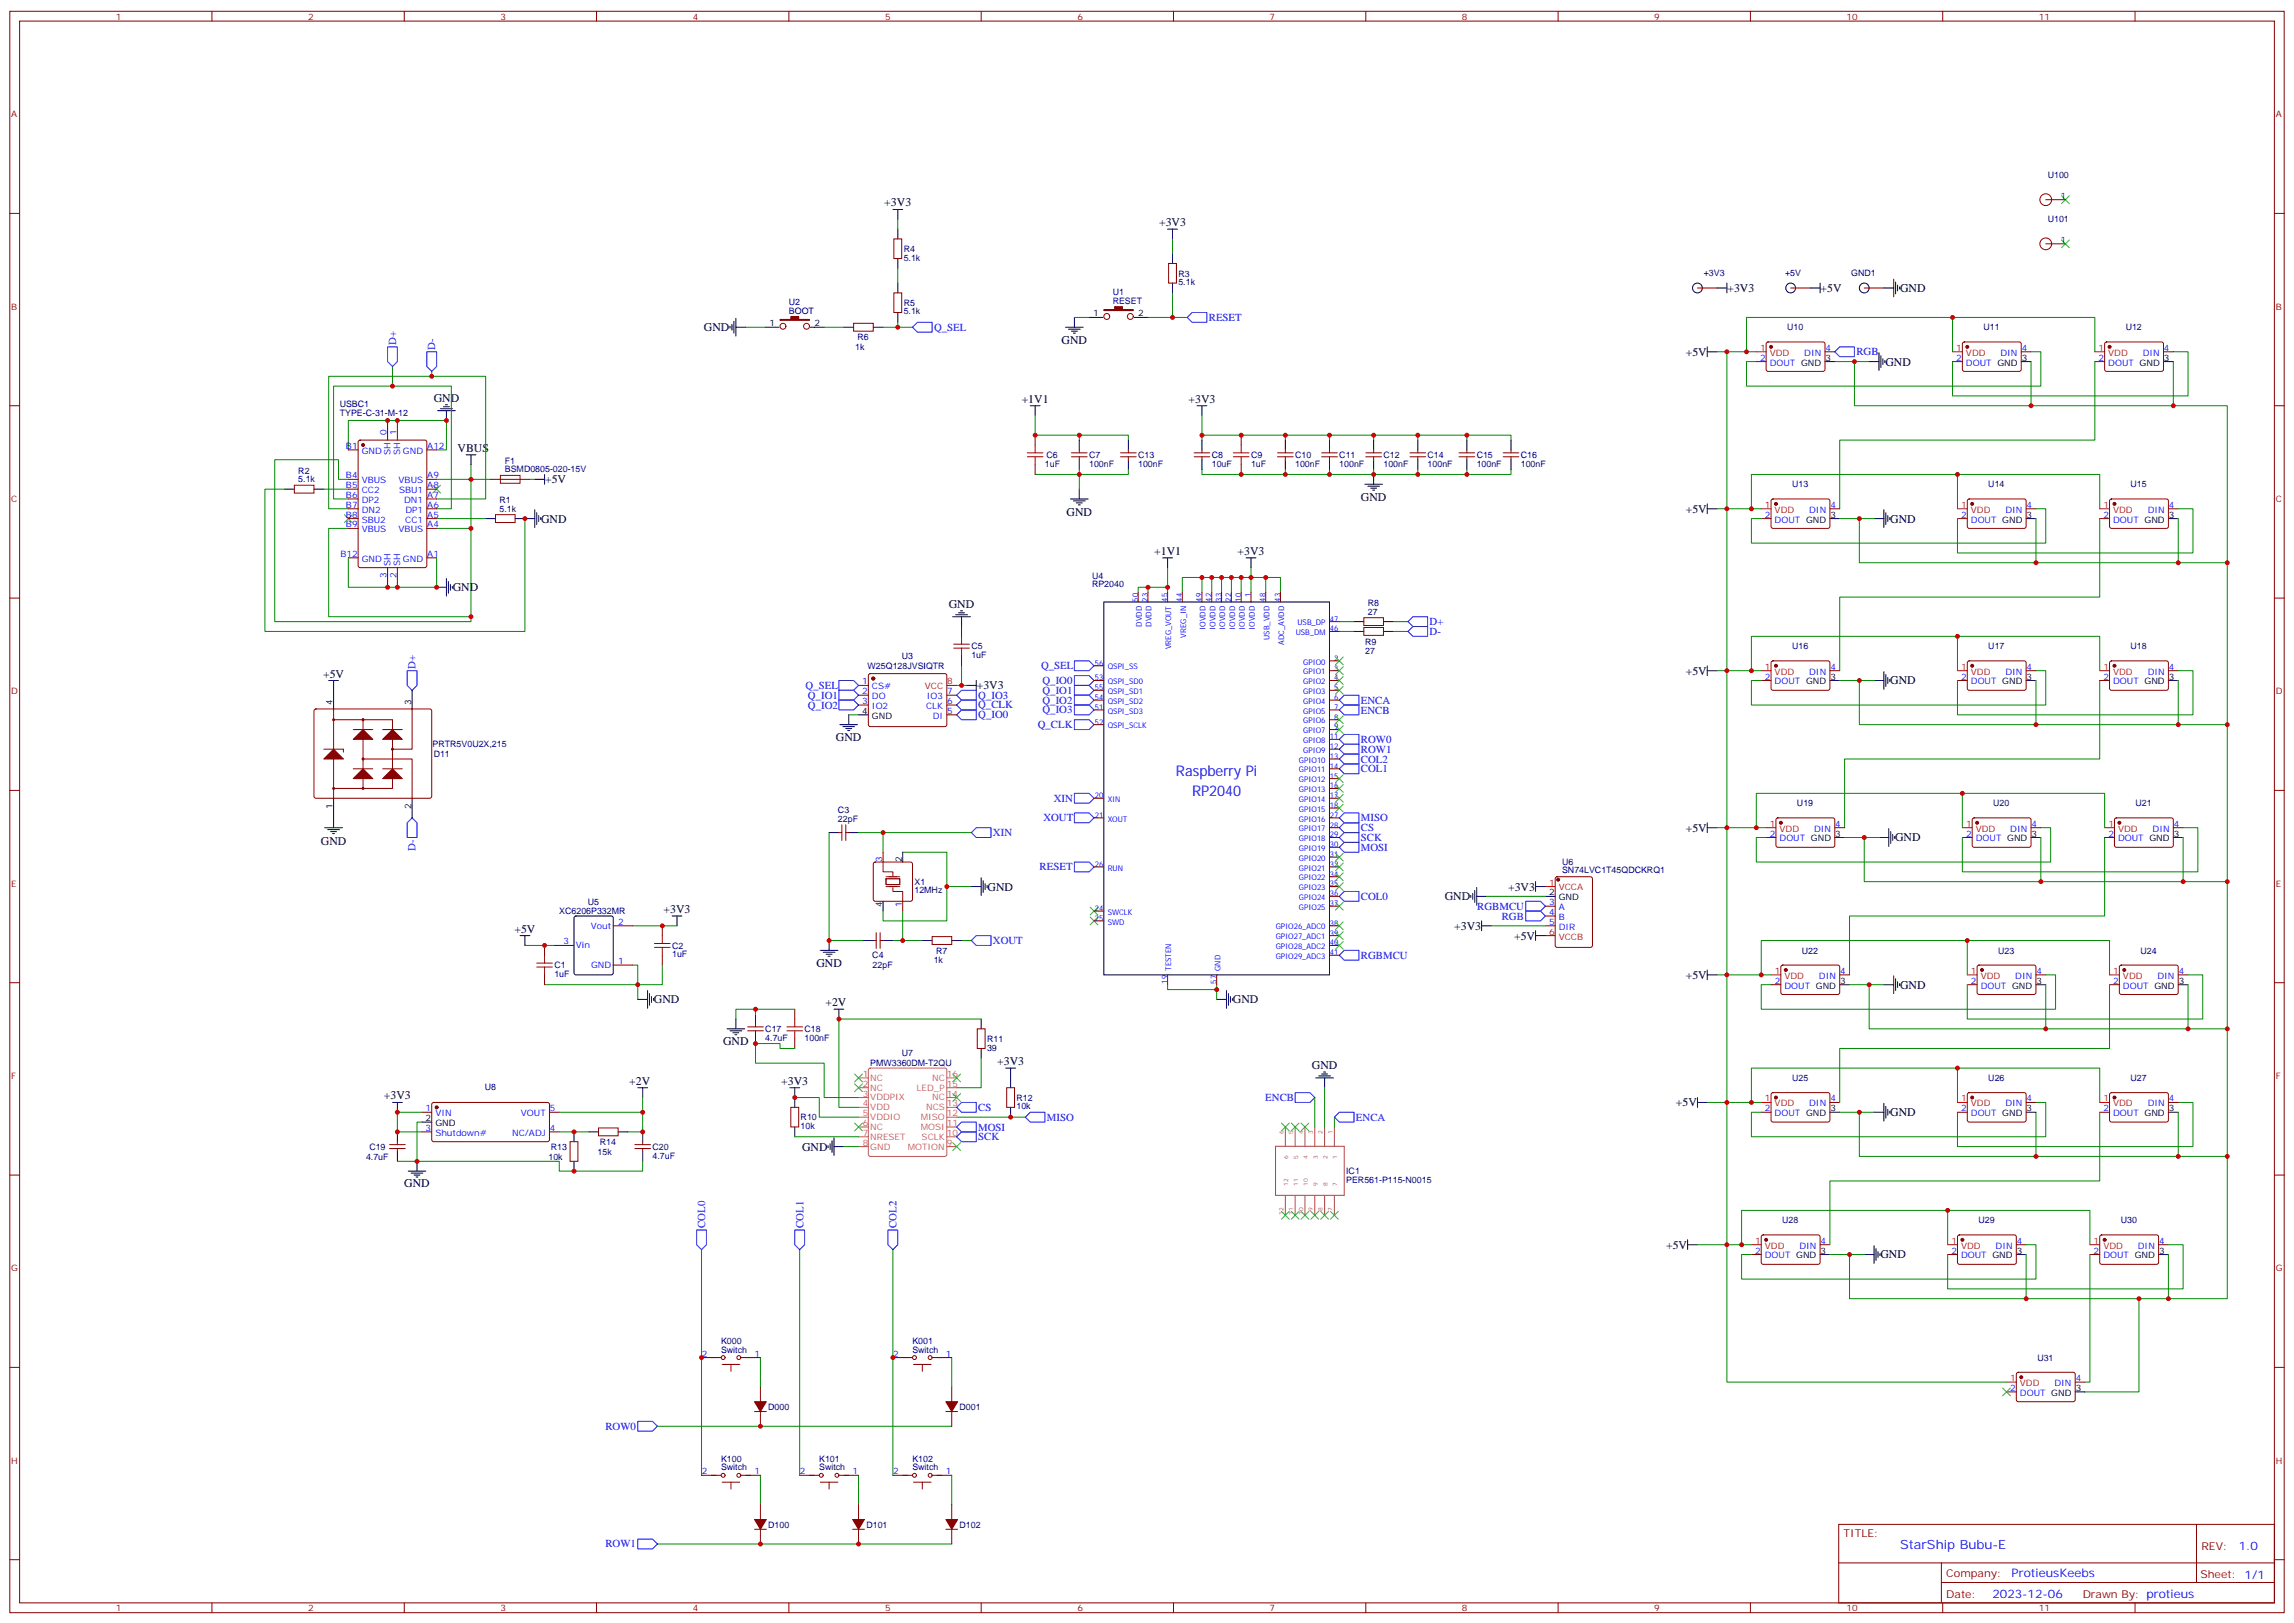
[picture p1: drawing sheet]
<svg xmlns="http://www.w3.org/2000/svg" width="825mm" height="583mm" viewBox="0 0 825 583" stroke-linecap="round" stroke-linejoin="round" font-family="sans-serif">
<defs><g id="words">
<g font-size="5.3" fill="#00f">
<text x="422.8" y="279">Raspberry Pi</text>
<text x="428.6" y="286.1">RP2040</text>
</g>
<text font-size="4.6" fill="#00f" x="683.2" y="557.1">StarShip Bubu-E</text>
<g font-size="4.2">
<text x="318" y="74.2">+3V3</text>
<text x="416.7" y="81.3">+3V3</text>
<text x="621.1" y="105">+3V3</text>
<text x="654.6" y="105">+5V</text>
<text x="683.2" y="105">GND</text>
<text x="253.1" y="119.1">GND</text>
<text x="381.7" y="123.8">GND</text>
<text x="606.1" y="127.9">+5V</text>
<text x="677.9" y="131.4">GND</text>
<text x="155.9" y="144.5">GND</text>
<text x="367.3" y="144.8">+1V1</text>
<text x="427.3" y="144.8">+3V3</text>
<text x="164.5" y="162.4">VBUS</text>
<text x="196" y="173.8">+5V</text>
<text x="383.5" y="185.4">GND</text>
<text x="489.3" y="180.2">GND</text>
<text x="606.1" y="184.4">+5V</text>
<text x="194.6" y="187.9">GND</text>
<text x="679.6" y="187.9">GND</text>
<text x="415" y="199.4">+1V1</text>
<text x="445" y="199.4">+3V3</text>
<text x="162.8" y="212.6">GND</text>
<text x="341.1" y="218.6">GND</text>
<text x="116.2" y="243.6">+5V</text>
<text x="606.1" y="242.6">+5V</text>
<text x="351.2" y="247.8">+3V3</text>
<text x="679.6" y="246.1">GND</text>
<text x="300.6" y="266.6">GND</text>
<text x="606.1" y="299">+5V</text>
<text x="115.4" y="303.7">GND</text>
<text x="681.4" y="302.5">GND</text>
<text x="355.1" y="320.2">GND</text>
<text x="519.5" y="323.7">GND</text>
<text x="542.2" y="320.2">+3V3</text>
<text x="238.6" y="328.2">+3V3</text>
<text x="185" y="335.3">+5V</text>
<text x="522.8" y="334.3">+3V3</text>
<text x="544.4" y="337.8">+5V</text>
<text x="293.5" y="347.7">GND</text>
<text x="606.1" y="351.9">+5V</text>
<text x="683.2" y="355.4">GND</text>
<text x="235.1" y="360.7">GND</text>
<text x="296.8" y="361.8">+2V</text>
<text x="443.3" y="360.7">GND</text>
<text x="260" y="375.5">GND</text>
<text x="358.5" y="382.9">+3V3</text>
<text x="226.2" y="390">+2V</text>
<text x="280.9" y="390">+3V3</text>
<text x="471.7" y="384.3">GND</text>
<text x="138" y="395.2">+3V3</text>
<text x="602.6" y="397.8">+5V</text>
<text x="679.6" y="401.3">GND</text>
<text x="288.4" y="413.6">GND</text>
<text x="145.3" y="426.7">GND</text>
<text x="599" y="449">+5V</text>
<text x="676.1" y="452.4">GND</text>
</g>
<g font-size="4.2" fill="#00f">
<text x="804.9" y="557.3">1.0</text>
<text x="723.3" y="566.9">ProtieusKeebs</text>
<text x="716.4" y="574.7">2023-12-06</text>
</g>
<g font-size="3.9" fill="#00f">
<text x="335.8" y="118.9">Q_SEL</text>
<text x="434.6" y="115.2">RESET</text>
<text x="142.4" y="124" transform="rotate(-90 142.4 124)">D+</text>
<text x="156.5" y="125.8" transform="rotate(-90 156.5 125.8)">D-</text>
<text x="667.5" y="127.7">RGB</text>
<text x="514" y="224.8">D+</text>
<text x="514" y="228.3">D-</text>
<text x="149.4" y="240.4" transform="rotate(-90 149.4 240.4)">D+</text>
<text x="374.3" y="240.6">Q_SEL</text>
<text x="374.8" y="245.9">Q_IO0</text>
<text x="289.6" y="247.7">Q_SEL</text>
<text x="290.5" y="251.2">Q_IO1</text>
<text x="351.7" y="251.1">Q_IO3</text>
<text x="374.8" y="249.4">Q_IO1</text>
<text x="290.5" y="254.7">Q_IO2</text>
<text x="351.7" y="254.7">Q_CLK</text>
<text x="374.8" y="253">Q_IO2</text>
<text x="374.8" y="256.5">Q_IO3</text>
<text x="489.3" y="253">ENCA</text>
<text x="489.3" y="256.5">ENCB</text>
<text x="351.7" y="258.2">Q_IO0</text>
<text x="373.1" y="261.8">Q_CLK</text>
<text x="489.3" y="267.1">ROW0</text>
<text x="489.3" y="270.7">ROW1</text>
<text x="489.3" y="274.2">COL2</text>
<text x="489.3" y="277.7">COL1</text>
<text x="378.9" y="288.2">XIN</text>
<text x="375.1" y="295.3">XOUT</text>
<text x="489.3" y="298.9">CS</text>
<text x="489.3" y="295.3">MISO</text>
<text x="149.4" y="305.8" transform="rotate(-90 149.4 305.8)">D-</text>
<text x="357" y="300.6">XIN</text>
<text x="489.3" y="302.3">SCK</text>
<text x="489.3" y="305.9">MOSI</text>
<text x="373.8" y="312.9">RESET</text>
<text x="489.3" y="323.6">COL0</text>
<text x="531.1" y="327">RGBMCU</text>
<text x="539.9" y="330.6">RGB</text>
<text x="357" y="339.4">XOUT</text>
<text x="489.3" y="344.7">RGBMCU</text>
<text x="454.9" y="396">ENCB</text>
<text x="351.7" y="399.4">CS</text>
<text x="351.7" y="406.5">MOSI</text>
<text x="376.4" y="402.9">MISO</text>
<text x="487.5" y="402.9">ENCA</text>
<text x="351.7" y="409.9">SCK</text>
<text x="253.6" y="441.5" transform="rotate(-90 253.6 441.5)">COL0</text>
<text x="288.8" y="441.5" transform="rotate(-90 288.8 441.5)">COL1</text>
<text x="322.4" y="441.5" transform="rotate(-90 322.4 441.5)">COL2</text>
<text x="217.7" y="514">ROW0</text>
<text x="217.7" y="556.3">ROW1</text>
</g>
<g font-size="3.9" fill="#800">
<text x="662.9" y="552.6">TITLE:</text>
<text x="791.5" y="557.3">REV:</text>
<text x="699.8" y="566.8">Company:</text>
<text x="791.1" y="567.4">Sheet: 1/1</text>
<text x="699.8" y="574.5">Date:</text>
<text x="748.8" y="574.6">Drawn By: protieus</text>
</g>
<g font-size="3.2" fill="#800">
<text x="41.6" y="7.1">1</text>
<text x="110.8" y="7.1">2</text>
<text x="179.9" y="7.1">3</text>
<text x="249.1" y="7.1">4</text>
<text x="318.2" y="7.1">5</text>
<text x="387.3" y="7.1">6</text>
<text x="456.5" y="7.1">7</text>
<text x="525.6" y="7.1">8</text>
<text x="594.8" y="7.1">9</text>
<text x="663.9" y="7.1">10</text>
<text x="733.1" y="7.1">11</text>
<text x="4.1" y="42.2">A</text>
<text x="818.3" y="42.2">A</text>
<text x="4.1" y="111.3">B</text>
<text x="818.3" y="111.3">B</text>
<text x="4.1" y="180.4">C</text>
<text x="818.3" y="180.4">C</text>
<text x="4.1" y="249.6">D</text>
<text x="818.3" y="249.6">D</text>
<text x="4.1" y="318.7">E</text>
<text x="818.3" y="318.7">E</text>
<text x="4.1" y="387.9">F</text>
<text x="818.3" y="387.9">F</text>
<text x="4.1" y="457">G</text>
<text x="818.3" y="457">G</text>
<text x="4.1" y="526.2">H</text>
<text x="818.3" y="526.2">H</text>
<text x="41.6" y="579.3">1</text>
<text x="110.8" y="579.3">2</text>
<text x="179.9" y="579.3">3</text>
<text x="249.1" y="579.3">4</text>
<text x="318.2" y="579.3">5</text>
<text x="387.3" y="579.3">6</text>
<text x="456.5" y="579.3">7</text>
<text x="525.6" y="579.3">8</text>
<text x="594.8" y="579.3">9</text>
<text x="663.9" y="579.3">10</text>
<text x="733.1" y="579.3">11</text>
</g>
<g font-size="3.2" fill="#000080">
<text x="736.3" y="63.9">U100</text>
<text x="736.3" y="79.7">U101</text>
<text x="324.9" y="93.7">5.1k</text>
<text x="324.9" y="90.6">R4</text>
<text x="423.7" y="99.4">R3</text>
<text x="612.6" y="99.4">+3V3</text>
<text x="641.8" y="99.4">+5V</text>
<text x="665.6" y="99.4">GND1</text>
<text x="400.1" y="106">U1</text>
<text x="423.7" y="102.5">5.1k</text>
<text x="283.6" y="112.7">BOOT</text>
<text x="283.6" y="109.5">U2</text>
<text x="324.9" y="113.1">5.1k</text>
<text x="324.9" y="110">R5</text>
<text x="400.1" y="109.2">RESET</text>
<text x="642.6" y="118.8">U10</text>
<text x="713.1" y="118.8">U11</text>
<text x="764.3" y="118.8">U12</text>
<text x="307.5" y="125.8">1k</text>
<text x="308.3" y="122.3">R6</text>
<text x="122.1" y="149.4">TYPE-C-31-M-12</text>
<text x="122.1" y="146.3">USBC1</text>
<text x="181.5" y="166.7">F1</text>
<text x="375.7" y="167.9">1uF</text>
<text x="376.2" y="164.7">C6</text>
<text x="391.6" y="167.9">100nF</text>
<text x="391.6" y="164.7">C7</text>
<text x="409.2" y="167.9">100nF</text>
<text x="409.2" y="164.7">C13</text>
<text x="435.7" y="167.7">10uF</text>
<text x="435.7" y="164.7">C8</text>
<text x="449.8" y="167.8">1uF</text>
<text x="449.8" y="164.7">C9</text>
<text x="465.7" y="167.7">100nF</text>
<text x="465.7" y="164.7">C10</text>
<text x="481.5" y="167.7">100nF</text>
<text x="481.5" y="164.7">C11</text>
<text x="497.4" y="167.7">100nF</text>
<text x="497.4" y="164.7">C12</text>
<text x="513.3" y="167.7">100nF</text>
<text x="513.3" y="164.7">C14</text>
<text x="530.9" y="167.7">100nF</text>
<text x="530.9" y="164.7">C15</text>
<text x="546.8" y="167.7">100nF</text>
<text x="546.8" y="164.7">C16</text>
<text x="107.3" y="173.4">5.1k</text>
<text x="107.3" y="170.3">R2</text>
<text x="181.5" y="169.9">BSMD0805-020-15V</text>
<text x="644.3" y="175.2">U13</text>
<text x="714.9" y="175.2">U14</text>
<text x="766" y="175.2">U15</text>
<text x="179.6" y="184">5.1k</text>
<text x="179.6" y="180.9">R1</text>
<text x="392.6" y="208.1">U4</text>
<text x="392.6" y="211.1">RP2040</text>
<text x="491.8" y="221">27</text>
<text x="491.8" y="218">R8</text>
<text x="349.2" y="233.4">C5</text>
<text x="490.8" y="232">R9</text>
<text x="644.3" y="233.4">U16</text>
<text x="714.9" y="233.4">U17</text>
<text x="766" y="233.4">U18</text>
<text x="324.2" y="237">U3</text>
<text x="349.2" y="236.5">1uF</text>
<text x="490.8" y="235.2">27</text>
<text x="312" y="240.5">W25Q128JVSIQTR</text>
<text x="155.5" y="268.7">PRTR5V0U2X,215</text>
<text x="155.9" y="272.2">D11</text>
<text x="301.3" y="292.4">C3</text>
<text x="646.1" y="289.9">U19</text>
<text x="716.6" y="289.9">U20</text>
<text x="767.8" y="289.9">U21</text>
<text x="301.3" y="295.5">22pF</text>
<text x="561.6" y="310.9">U6</text>
<text x="561.6" y="313.8">SN74LVC1T45QDCKRQ1</text>
<text x="328.8" y="321.2">12MHz</text>
<text x="328.8" y="318.1">X1</text>
<text x="201.1" y="328.7">XC6206P332MR</text>
<text x="211.3" y="325.2">U5</text>
<text x="241.7" y="341">C2</text>
<text x="241.7" y="344.2">1uF</text>
<text x="313.6" y="344.6">C4</text>
<text x="335.7" y="346.3">1k</text>
<text x="336.6" y="342.8">R7</text>
<text x="647.9" y="342.8">U22</text>
<text x="718.4" y="342.8">U23</text>
<text x="769.6" y="342.8">U24</text>
<text x="199.3" y="351.3">1uF</text>
<text x="199.3" y="348.1">C1</text>
<text x="313.7" y="348.1">22pF</text>
<text x="275.2" y="371">C17</text>
<text x="289.3" y="371">C18</text>
<text x="275.2" y="374.2">4.7uF</text>
<text x="289.3" y="374.2">100nF</text>
<text x="354.9" y="377.7">39</text>
<text x="354.9" y="374.5">R11</text>
<text x="312.9" y="383.4">PMW3360DM-T2QU</text>
<text x="324.2" y="379.6">U7</text>
<text x="644.3" y="388.7">U25</text>
<text x="714.9" y="388.7">U26</text>
<text x="766" y="388.7">U27</text>
<text x="174.3" y="392">U8</text>
<text x="365.5" y="395.7">R12</text>
<text x="365.5" y="398.9">10k</text>
<text x="287.9" y="405.9">10k</text>
<text x="287.9" y="402.8">R10</text>
<text x="132.8" y="413.4">C19</text>
<text x="198.1" y="413.3">R13</text>
<text x="215.7" y="411.6">R14</text>
<text x="234.6" y="413.4">C20</text>
<text x="131.6" y="416.9">4.7uF</text>
<text x="197.2" y="416.9">10k</text>
<text x="214.8" y="415.1">15k</text>
<text x="234.6" y="416.5">4.7uF</text>
<text x="484" y="425.3">PER561-P115-N0015</text>
<text x="484" y="422.2">IC1</text>
<text x="640.8" y="439.8">U28</text>
<text x="711.4" y="439.8">U29</text>
<text x="762.5" y="439.8">U30</text>
<text x="259.3" y="483.1">K000</text>
<text x="328" y="483.1">K001</text>
<text x="259.3" y="486.3">Switch</text>
<text x="328" y="486.3">Switch</text>
<text x="732.5" y="489.2">U31</text>
<text x="276.2" y="506.9">D000</text>
<text x="345" y="506.9">D001</text>
<text x="259.3" y="525.5">K100</text>
<text x="294.5" y="525.5">K101</text>
<text x="328" y="525.5">K102</text>
<text x="259.3" y="528.6">Switch</text>
<text x="294.5" y="528.6">Switch</text>
<text x="328" y="528.6">Switch</text>
<text x="276.2" y="549.2">D100</text>
<text x="311.5" y="549.2">D101</text>
<text x="345" y="549.2">D102</text>
</g>
<g font-size="3.2" fill="#00f">
<text x="740.8" y="71.4">1</text>
<text x="740.8" y="87.3">1</text>
<text x="632.8" y="129.6">2</text>
<text x="636.3" y="131.4">DOUT GND</text>
<text x="648.7" y="127.9">DIN</text>
<text x="656.3" y="126.1">4</text>
<text x="703.4" y="129.6">2</text>
<text x="706.9" y="131.4">DOUT GND</text>
<text x="719.3" y="127.9">DIN</text>
<text x="726.9" y="126.1">4</text>
<text x="754.5" y="129.6">2</text>
<text x="758" y="131.4">DOUT GND</text>
<text x="770.4" y="127.9">DIN</text>
<text x="778.1" y="126.1">4</text>
<text x="124.4" y="161.4">B1</text>
<text x="139" y="156.5" transform="rotate(-90 139 156.5)">0</text>
<text x="142.5" y="156.5" transform="rotate(-90 142.5 156.5)">1</text>
<text x="153.6" y="161.4">A12</text>
<text x="130.1" y="163.2">GND</text>
<text x="140.4" y="163.5" transform="rotate(-90 140.4 163.5)">SH</text>
<text x="143.9" y="163.5" transform="rotate(-90 143.9 163.5)">SH</text>
<text x="144.9" y="163.2">GND</text>
<text x="124.4" y="172">B4</text>
<text x="130.1" y="173.7">VBUS</text>
<text x="143.3" y="173.7">VBUS</text>
<text x="153.6" y="172">A9</text>
<text x="124.4" y="175.5">B5</text>
<text x="124.4" y="179">B6</text>
<text x="130.1" y="177.3">CC2</text>
<text x="143.5" y="177.3">SBU1</text>
<text x="153.6" y="179">A7</text>
<text x="153.6" y="175.5">A8</text>
<text x="124.4" y="182.6">B7</text>
<text x="130.1" y="180.8">DP2</text>
<text x="130.1" y="184.3">DN2</text>
<text x="145.3" y="180.8">DN1</text>
<text x="145.8" y="184.3">DP1</text>
<text x="153.6" y="182.6">A6</text>
<text x="650.5" y="184.3">DIN</text>
<text x="658.1" y="182.6">4</text>
<text x="721" y="184.3">DIN</text>
<text x="728.7" y="182.6">4</text>
<text x="772.2" y="184.3">DIN</text>
<text x="779.8" y="182.6">4</text>
<text x="124.4" y="186.1">B8</text>
<text x="124.4" y="189.6">B9</text>
<text x="130.1" y="187.9">SBU2</text>
<text x="130.1" y="191.4">VBUS</text>
<text x="143.3" y="191.4">VBUS</text>
<text x="145.7" y="187.9">CC1</text>
<text x="153.6" y="189.6">A4</text>
<text x="153.6" y="186.1">A5</text>
<text x="634.6" y="186.1">2</text>
<text x="638.1" y="187.9">DOUT GND</text>
<text x="705.1" y="186.1">2</text>
<text x="708.6" y="187.9">DOUT GND</text>
<text x="756.3" y="186.1">2</text>
<text x="759.8" y="187.9">DOUT GND</text>
<text x="122.4" y="200.2">B12</text>
<text x="130.1" y="202">GND</text>
<text x="140.4" y="203.4" transform="rotate(-90 140.4 203.4)">SH</text>
<text x="143.9" y="203.4" transform="rotate(-90 143.9 203.4)">SH</text>
<text x="144.9" y="202">GND</text>
<text x="153.6" y="200.2">A1</text>
<text x="139" y="207.9" transform="rotate(-90 139 207.9)">3</text>
<text x="142.5" y="207.9" transform="rotate(-90 142.5 207.9)">2</text>
<text x="634.6" y="244.3">2</text>
<text x="650.5" y="242.5">DIN</text>
<text x="658.1" y="240.8">4</text>
<text x="705.1" y="244.3">2</text>
<text x="721" y="242.5">DIN</text>
<text x="728.7" y="240.8">4</text>
<text x="756.3" y="244.3">2</text>
<text x="772.2" y="242.5">DIN</text>
<text x="779.8" y="240.8">4</text>
<text x="310" y="246.1">1</text>
<text x="310" y="249.6">2</text>
<text x="313.5" y="247.8">CS#</text>
<text x="313.5" y="251.4">DO</text>
<text x="333.3" y="251.4">IO3</text>
<text x="340.6" y="249.6">7</text>
<text x="638.1" y="246.1">DOUT GND</text>
<text x="708.6" y="246.1">DOUT GND</text>
<text x="759.8" y="246.1">DOUT GND</text>
<text x="310" y="253.1">3</text>
<text x="313.5" y="254.9">IO2</text>
<text x="332.9" y="254.9">CLK</text>
<text x="340.6" y="256.6">5</text>
<text x="340.6" y="253.1">6</text>
<text x="335.3" y="258.4">DI</text>
<text x="652.2" y="299">DIN</text>
<text x="659.9" y="297.2">4</text>
<text x="722.8" y="299">DIN</text>
<text x="730.4" y="297.2">4</text>
<text x="773.9" y="299">DIN</text>
<text x="781.6" y="297.2">4</text>
<text x="636.3" y="300.7">2</text>
<text x="639.8" y="302.5">DOUT GND</text>
<text x="706.9" y="300.7">2</text>
<text x="710.4" y="302.5">DOUT GND</text>
<text x="758" y="300.7">2</text>
<text x="761.5" y="302.5">DOUT GND</text>
<text x="317.1" y="309.9" transform="rotate(-90 317.1 309.9)">3</text>
<text x="324.2" y="326" transform="rotate(-90 324.2 326)">1</text>
<text x="557" y="325.4">3</text>
<text x="557" y="329">4</text>
<text x="560.5" y="327.2">A</text>
<text x="212.4" y="333.9">Vout</text>
<text x="222.2" y="332.5">2</text>
<text x="557" y="332.5">5</text>
<text x="560.5" y="330.7">B</text>
<text x="560.5" y="334.3">DIR</text>
<text x="202.6" y="339.5">3</text>
<text x="207.1" y="341">Vin</text>
<text x="222.2" y="346.6">1</text>
<text x="212.5" y="348">GND</text>
<text x="638.1" y="353.7">2</text>
<text x="654" y="351.9">DIN</text>
<text x="661.6" y="350.1">4</text>
<text x="708.7" y="353.7">2</text>
<text x="724.6" y="351.9">DIN</text>
<text x="732.2" y="350.1">4</text>
<text x="759.8" y="353.7">2</text>
<text x="775.7" y="351.9">DIN</text>
<text x="783.3" y="350.1">4</text>
<text x="641.6" y="355.4">DOUT GND</text>
<text x="712.2" y="355.4">DOUT GND</text>
<text x="763.3" y="355.4">DOUT GND</text>
<text x="658.1" y="396">4</text>
<text x="728.7" y="396">4</text>
<text x="779.8" y="396">4</text>
<text x="153" y="399.5">1</text>
<text x="156.5" y="401.3">VIN</text>
<text x="187.3" y="401.3">VOUT</text>
<text x="197.7" y="399.5">5</text>
<text x="634.6" y="399.5">2</text>
<text x="638.1" y="401.3">DOUT GND</text>
<text x="650.5" y="397.8">DIN</text>
<text x="705.1" y="399.5">2</text>
<text x="708.6" y="401.3">DOUT GND</text>
<text x="721" y="397.8">DIN</text>
<text x="756.3" y="399.5">2</text>
<text x="759.8" y="401.3">DOUT GND</text>
<text x="772.2" y="397.8">DIN</text>
<text x="153" y="406.6">3</text>
<text x="197.7" y="406.6">4</text>
<text x="156.5" y="408.3">Shutdown#</text>
<text x="184.2" y="408.3">NC/ADJ</text>
<text x="646.9" y="448.9">DIN</text>
<text x="654.6" y="447.1">4</text>
<text x="717.5" y="448.9">DIN</text>
<text x="725.1" y="447.1">4</text>
<text x="768.7" y="448.9">DIN</text>
<text x="776.3" y="447.1">4</text>
<text x="631" y="450.7">2</text>
<text x="634.5" y="452.4">DOUT GND</text>
<text x="701.6" y="450.7">2</text>
<text x="705.1" y="452.4">DOUT GND</text>
<text x="752.8" y="450.7">2</text>
<text x="756.2" y="452.4">DOUT GND</text>
<text x="252.3" y="487.7">2</text>
<text x="271.3" y="487.7">1</text>
<text x="321.1" y="487.7">2</text>
<text x="340.1" y="487.7">1</text>
<text x="746.3" y="496.5">4</text>
<text x="722.8" y="500.1">2</text>
<text x="726.3" y="501.8">DOUT GND</text>
<text x="738.7" y="498.3">DIN</text>
<text x="252.3" y="530">2</text>
<text x="271.3" y="530">1</text>
<text x="287.6" y="530">2</text>
<text x="306.6" y="530">1</text>
<text x="321.1" y="530">2</text>
<text x="340.1" y="530">1</text>
</g>
<g font-size="3.2">
<text x="393.1" y="113.8">1</text>
<text x="409.2" y="113.8">2</text>
<text x="276.7" y="117.3">1</text>
<text x="292.8" y="117.3">2</text>
<text x="656.3" y="129.6">3</text>
<text x="726.9" y="129.6">3</text>
<text x="778.1" y="129.6">3</text>
<text x="658.1" y="186.1">3</text>
<text x="728.7" y="186.1">3</text>
<text x="779.8" y="186.1">3</text>
<text x="658.1" y="244.3">3</text>
<text x="728.7" y="244.3">3</text>
<text x="779.8" y="244.3">3</text>
<text x="119.6" y="253.5" transform="rotate(-90 119.6 253.5)">4</text>
<text x="147.8" y="253.5" transform="rotate(-90 147.8 253.5)">3</text>
<text x="310" y="256.6">4</text>
<text x="313.5" y="258.4">GND</text>
<text x="119.6" y="290.8" transform="rotate(-90 119.6 290.8)">1</text>
<text x="147.8" y="290.8" transform="rotate(-90 147.8 290.8)">2</text>
<text x="659.9" y="300.7">3</text>
<text x="730.4" y="300.7">3</text>
<text x="781.6" y="300.7">3</text>
<text x="324.2" y="309.9" transform="rotate(-90 324.2 309.9)">2</text>
<text x="557" y="321.9">2</text>
<text x="560.5" y="323.7">GND</text>
<text x="317.1" y="326" transform="rotate(-90 317.1 326)">4</text>
<text x="661.6" y="353.7">3</text>
<text x="732.2" y="353.7">3</text>
<text x="783.3" y="353.7">3</text>
<text x="658.1" y="399.5">3</text>
<text x="728.7" y="399.5">3</text>
<text x="779.8" y="399.5">3</text>
<text x="153" y="403">2</text>
<text x="156.5" y="404.8">GND</text>
<text x="654.6" y="450.7">3</text>
<text x="725.1" y="450.7">3</text>
<text x="776.3" y="450.7">3</text>
<text x="746.3" y="500.1">3</text>
</g>
<g font-size="3.2" fill="#f00">
<text x="632.8" y="126.1">1</text>
<text x="636.3" y="127.9">VDD</text>
<text x="703.4" y="126.1">1</text>
<text x="706.9" y="127.9">VDD</text>
<text x="754.5" y="126.1">1</text>
<text x="758" y="127.9">VDD</text>
<text x="634.6" y="182.6">1</text>
<text x="638.1" y="184.3">VDD</text>
<text x="705.1" y="182.6">1</text>
<text x="708.6" y="184.3">VDD</text>
<text x="756.3" y="182.6">1</text>
<text x="759.8" y="184.3">VDD</text>
<text x="634.6" y="240.8">1</text>
<text x="638.1" y="242.5">VDD</text>
<text x="705.1" y="240.8">1</text>
<text x="708.6" y="242.5">VDD</text>
<text x="756.3" y="240.8">1</text>
<text x="759.8" y="242.5">VDD</text>
<text x="332.5" y="247.8">VCC</text>
<text x="340.6" y="246.1">8</text>
<text x="636.3" y="297.2">1</text>
<text x="639.8" y="299">VDD</text>
<text x="706.9" y="297.2">1</text>
<text x="710.4" y="299">VDD</text>
<text x="758" y="297.2">1</text>
<text x="761.5" y="299">VDD</text>
<text x="557" y="318.4">1</text>
<text x="560.5" y="320.1">VCCA</text>
<text x="557" y="336">6</text>
<text x="560.5" y="337.8">VCCB</text>
<text x="638.1" y="350.1">1</text>
<text x="641.6" y="351.9">VDD</text>
<text x="708.7" y="350.1">1</text>
<text x="712.2" y="351.9">VDD</text>
<text x="759.8" y="350.1">1</text>
<text x="763.3" y="351.9">VDD</text>
<text x="634.6" y="396">1</text>
<text x="705.1" y="396">1</text>
<text x="756.3" y="396">1</text>
<text x="638.1" y="397.8">VDD</text>
<text x="708.6" y="397.8">VDD</text>
<text x="759.8" y="397.8">VDD</text>
<text x="631" y="447.1">1</text>
<text x="634.5" y="448.9">VDD</text>
<text x="701.6" y="447.1">1</text>
<text x="705.1" y="448.9">VDD</text>
<text x="752.8" y="447.1">1</text>
<text x="756.2" y="448.9">VDD</text>
<text x="722.8" y="496.5">1</text>
<text x="726.3" y="498.3">VDD</text>
</g>
<g font-size="3.2" fill="#d54e53">
<text x="310.2" y="387.2">1</text>
<text x="312.9" y="388.6">NC</text>
<text x="335.1" y="388.6">NC</text>
<text x="340.4" y="387.2">16</text>
<text x="310.2" y="390.7">2</text>
<text x="310.2" y="394.2">3</text>
<text x="312.9" y="392.1">NC</text>
<text x="312.9" y="395.6">VDDPIX</text>
<text x="329.6" y="392.1">LED_P</text>
<text x="335.1" y="395.6">NC</text>
<text x="340.4" y="394.2">14</text>
<text x="340.4" y="390.7">15</text>
<text x="310.2" y="397.8">4</text>
<text x="310.2" y="401.3">5</text>
<text x="312.9" y="399.2">VDD</text>
<text x="333" y="399.2">NCS</text>
<text x="340.4" y="401.3">12</text>
<text x="340.4" y="397.8">13</text>
<text x="310.2" y="404.8">6</text>
<text x="312.9" y="402.7">VDDIO</text>
<text x="312.9" y="406.2">NC</text>
<text x="331.1" y="406.2">MOSI</text>
<text x="331.1" y="402.7">MISO</text>
<text x="340.4" y="404.8">11</text>
<text x="310.2" y="408.3">7</text>
<text x="310.2" y="411.9">8</text>
<text x="312.9" y="409.8">NRESET</text>
<text x="312.9" y="413.3">GND</text>
<text x="326.4" y="413.3">MOTION</text>
<text x="331.4" y="409.8">SCLK</text>
<text x="340.4" y="411.9">9</text>
<text x="340.4" y="408.3">10</text>
</g>
<g font-size="2.8" fill="#00f">
<text x="449.8" y="214.8" transform="rotate(-90 449.8 214.8)">1</text>
<text x="409.2" y="216.3" transform="rotate(-90 409.2 216.3)">50</text>
<text x="412.7" y="216.3" transform="rotate(-90 412.7 216.3)">23</text>
<text x="419.8" y="216.3" transform="rotate(-90 419.8 216.3)">45</text>
<text x="425.1" y="216.3" transform="rotate(-90 425.1 216.3)">44</text>
<text x="432.1" y="216.3" transform="rotate(-90 432.1 216.3)">49</text>
<text x="435.6" y="216.3" transform="rotate(-90 435.6 216.3)">42</text>
<text x="439.2" y="216.3" transform="rotate(-90 439.2 216.3)">33</text>
<text x="442.7" y="216.3" transform="rotate(-90 442.7 216.3)">22</text>
<text x="446.2" y="216.3" transform="rotate(-90 446.2 216.3)">10</text>
<text x="455" y="216.3" transform="rotate(-90 455 216.3)">48</text>
<text x="460.3" y="216.3" transform="rotate(-90 460.3 216.3)">43</text>
<text x="410.5" y="225.3" transform="rotate(-90 410.5 225.3)">DVDD</text>
<text x="414.1" y="225.3" transform="rotate(-90 414.1 225.3)">DVDD</text>
<text x="433.5" y="226.4" transform="rotate(-90 433.5 226.4)">IOVDD</text>
<text x="437" y="226.4" transform="rotate(-90 437 226.4)">IOVDD</text>
<text x="440.5" y="226.4" transform="rotate(-90 440.5 226.4)">IOVDD</text>
<text x="444.1" y="226.4" transform="rotate(-90 444.1 226.4)">IOVDD</text>
<text x="447.6" y="226.4" transform="rotate(-90 447.6 226.4)">IOVDD</text>
<text x="451.1" y="226.4" transform="rotate(-90 451.1 226.4)">IOVDD</text>
<text x="466.5" y="224.8">USB_DP</text>
<text x="478.1" y="223.4">47</text>
<text x="478.1" y="227">46</text>
<text x="421.1" y="233.4" transform="rotate(-90 421.1 233.4)">VREG_VOUT</text>
<text x="426.4" y="229.2" transform="rotate(-90 426.4 229.2)">VREG_IN</text>
<text x="456.4" y="230" transform="rotate(-90 456.4 230)">USB_VDD</text>
<text x="461.7" y="231.9" transform="rotate(-90 461.7 231.9)">ADC_AVDD</text>
<text x="465.9" y="228.3">USB_DM</text>
<text x="393.7" y="239.3">56</text>
<text x="468.6" y="238.9">GPIO0</text>
<text x="479.7" y="237.6">2</text>
<text x="393.7" y="244.6">53</text>
<text x="398.3" y="240.7">QSPI_SS</text>
<text x="398.3" y="246">QSPI_SD0</text>
<text x="468.6" y="246">GPIO2</text>
<text x="468.6" y="242.4">GPIO1</text>
<text x="479.7" y="244.6">4</text>
<text x="479.7" y="241.1">3</text>
<text x="393.7" y="248.1">55</text>
<text x="393.7" y="251.7">54</text>
<text x="398.3" y="249.5">QSPI_SD1</text>
<text x="468.6" y="249.5">GPIO3</text>
<text x="479.7" y="251.7">6</text>
<text x="479.7" y="248.1">5</text>
<text x="393.7" y="255.2">51</text>
<text x="398.3" y="253">QSPI_SD2</text>
<text x="398.3" y="256.6">QSPI_SD3</text>
<text x="468.6" y="256.6">GPIO5</text>
<text x="468.6" y="253">GPIO4</text>
<text x="479.7" y="255.2">7</text>
<text x="393.7" y="260.5">52</text>
<text x="398.3" y="261.8">QSPI_SCLK</text>
<text x="468.6" y="263.6">GPIO7</text>
<text x="468.6" y="260.1">GPIO6</text>
<text x="479.7" y="262.3">9</text>
<text x="479.7" y="258.7">8</text>
<text x="468.6" y="267.1">GPIO8</text>
<text x="478.1" y="269.3">12</text>
<text x="478.1" y="265.8">11</text>
<text x="467" y="274.2">GPIO10</text>
<text x="468.6" y="270.7">GPIO9</text>
<text x="478.1" y="272.8">13</text>
<text x="467" y="281.3">GPIO12</text>
<text x="467" y="277.7">GPIO11</text>
<text x="478.1" y="279.9">15</text>
<text x="478.1" y="276.4">14</text>
<text x="393.7" y="286.9">20</text>
<text x="467" y="284.8">GPIO13</text>
<text x="478.1" y="286.9">17</text>
<text x="478.1" y="283.4">16</text>
<text x="398.3" y="288.3">XIN</text>
<text x="467" y="291.8">GPIO15</text>
<text x="467" y="288.3">GPIO14</text>
<text x="478.1" y="290.5">18</text>
<text x="393.7" y="294">21</text>
<text x="398.3" y="295.4">XOUT</text>
<text x="467" y="298.9">GPIO17</text>
<text x="467" y="295.4">GPIO16</text>
<text x="478.1" y="297.5">28</text>
<text x="478.1" y="294">27</text>
<text x="467" y="305.9">GPIO19</text>
<text x="467" y="302.4">GPIO18</text>
<text x="478.1" y="304.6">30</text>
<text x="478.1" y="301.1">29</text>
<text x="393.7" y="311.6">26</text>
<text x="467" y="309.5">GPIO20</text>
<text x="478.1" y="311.6">32</text>
<text x="478.1" y="308.1">31</text>
<text x="398.3" y="313">RUN</text>
<text x="467" y="316.5">GPIO22</text>
<text x="467" y="313">GPIO21</text>
<text x="478.1" y="315.2">34</text>
<text x="467" y="323.6">GPIO24</text>
<text x="467" y="320.1">GPIO23</text>
<text x="478.1" y="322.2">36</text>
<text x="478.1" y="318.7">35</text>
<text x="393.7" y="327.5">24</text>
<text x="398.3" y="328.9">SWCLK</text>
<text x="467" y="327.1">GPIO25</text>
<text x="478.1" y="325.8">37</text>
<text x="393.7" y="331">25</text>
<text x="398.3" y="332.4">SWD</text>
<text x="458.7" y="334.2">GPIO26_ADC0</text>
<text x="478.1" y="332.8">38</text>
<text x="458.7" y="341.2">GPIO28_ADC2</text>
<text x="458.7" y="337.7">GPIO27_ADC1</text>
<text x="478.1" y="339.9">40</text>
<text x="478.1" y="336.3">39</text>
<text x="458.7" y="344.8">GPIO29_ADC3</text>
<text x="478.1" y="343.4">41</text>
<text x="419.8" y="353.7" transform="rotate(-90 419.8 353.7)">19</text>
<text x="421.1" y="349.1" transform="rotate(-90 421.1 349.1)">TESTEN</text>
<text x="437.4" y="353.7" transform="rotate(-90 437.4 353.7)">57</text>
<text x="438.8" y="349.1" transform="rotate(-90 438.8 349.1)">GND</text>
</g>
<g font-size="2.1" fill="#a54b4b">
<text x="461.4" y="407.8" transform="rotate(-90 461.4 407.8)">6</text>
<text x="465" y="407.8" transform="rotate(-90 465 407.8)">5</text>
<text x="468.5" y="407.8" transform="rotate(-90 468.5 407.8)">4</text>
<text x="472" y="407.8" transform="rotate(-90 472 407.8)">3</text>
<text x="475.6" y="407.8" transform="rotate(-90 475.6 407.8)">2</text>
<text x="479.1" y="407.8" transform="rotate(-90 479.1 407.8)">1</text>
<text x="463.2" y="416.8" transform="rotate(-90 463.2 416.8)">6</text>
<text x="466.7" y="416.8" transform="rotate(-90 466.7 416.8)">5</text>
<text x="470.2" y="416.8" transform="rotate(-90 470.2 416.8)">4</text>
<text x="473.8" y="416.8" transform="rotate(-90 473.8 416.8)">3</text>
<text x="477.3" y="416.8" transform="rotate(-90 477.3 416.8)">2</text>
<text x="480.8" y="416.8" transform="rotate(-90 480.8 416.8)">1</text>
<text x="463.2" y="426.4" transform="rotate(-90 463.2 426.4)">12</text>
<text x="466.7" y="426.4" transform="rotate(-90 466.7 426.4)">11</text>
<text x="470.2" y="426.4" transform="rotate(-90 470.2 426.4)">10</text>
<text x="473.8" y="426.4" transform="rotate(-90 473.8 426.4)">9</text>
<text x="477.3" y="426.4" transform="rotate(-90 477.3 426.4)">8</text>
<text x="480.8" y="426.4" transform="rotate(-90 480.8 426.4)">7</text>
<text x="461.4" y="436.7" transform="rotate(-90 461.4 436.7)">12</text>
<text x="465" y="436.7" transform="rotate(-90 465 436.7)">11</text>
<text x="468.5" y="436.7" transform="rotate(-90 468.5 436.7)">10</text>
<text x="472" y="435.4" transform="rotate(-90 472 435.4)">9</text>
<text x="475.6" y="435.4" transform="rotate(-90 475.6 435.4)">8</text>
<text x="479.1" y="435.4" transform="rotate(-90 479.1 435.4)">7</text>
</g>
</g></defs>
<g fill="none" stroke="#870000" stroke-width=".36">
<path d="M3.5 4.1h817.8v575.7h-817.8zM7.1 7.6h810.6v568.7h-810.6zM76.2 4.1v3.5M145.3 4.1v3.5M214.5 4.1v3.5M283.6 4.1v3.5M352.8 4.1v3.5M421.9 4.1v3.5M491.1 4.1v3.5M560.2 4.1v3.5M629.4 4.1v3.5M698.5 4.1v3.5"/>
<path d="M767.6 4.1v3.5M3.5 76.7h3.6M817.7 76.7h3.6M3.5 145.9h3.6M817.7 145.9h3.6M3.5 215h3.6M817.7 215h3.6M3.5 284.2h3.6M817.7 284.2h3.6M3.5 353.3h3.6M817.7 353.3h3.6M3.5 422.5h3.6"/>
<path d="M817.7 422.5h3.6M3.5 491.6h3.6M817.7 491.6h3.6M661.1 548h156.6v28.3h-156.6zM789.7 548.1v20.8M3.5 560.7h3.6M76.2 576.3v3.5M145.3 576.3v3.5M214.5 576.3v3.5M283.6 576.3v3.5M352.8 576.3v3.5M421.9 576.3v3.5"/>
<path d="M491.1 576.3v3.5M560.2 576.3v3.5M629.4 576.3v3.5M661.1 561.9h156.5M698 568.9h119.6M698 561.9v14.1M698.5 576.3v3.5M767.6 576.3v3.5M817.7 560.7h3.6"/>
</g>
<path d="M118.2 244.7h3.5M119.9 244.7v3.5M116.8 297.6h6.3M117.8 298.3h4.3M118.9 299h2.1M119.6 299.7h.7M119.9 294v3.6" fill="none" stroke="#000" stroke-width=".36"/>
<path d="M146.4 241.1h3.5v5.3l-1.7 1.8-1.8-1.8zM148.2 294l1.7 1.8v5.3h-3.5v-5.3z" fill="none" stroke="#00f" stroke-width=".36"/>
<path d="M113.1 255.1l.5-.2h40.9l.5 .2 .2 .5v30.7l-.2 .5-.5 .2h-40.9l-.5-.2-.2-.5v-30.7z" fill="#fff" stroke="#870000" stroke-width=".36"/>
<g fill="none" stroke="#000" stroke-width=".36">
<path d="M321 75.3h3.6M322.8 75.3v3.5M322.8 82.4v3.5M322.8 93v3.5M419.8 82.4h3.5M421.6 82.4v3.5M421.6 91.2v3.5M262.5 117.3v.7M263.2 116.6v2.1M263.9 115.5v4.3M264.6 117.7h3.5M264.6 114.5v6.3"/>
<path d="M275.2 117.7h4.9M291.4 117.7h4.9M303.4 117.7h3.5M314 117.7h3.5M322.8 101.8v3.5M322.8 112.4v3.5M383.1 117.7h6.4M384.2 118.4h4.2M385.2 119.1h2.1M385.9 119.8h.7M386.3 114.1v3.6M391.6 114.1h4.9"/>
<path d="M407.8 114.1h4.9M421.6 101.8v3.5M617.4 103.5h3.5M620.9 101.8v3.5M650.9 103.5h3.5M654.4 101.8v3.5M677.3 103.5h3.6M680.9 100.4v6.3M681.6 101.4v4.3M682.3 102.5v2.1M683 103.2v.7M613.8 126.5h3.6"/>
<path d="M613.8 124.7v3.5M656.2 130h3.5M672 130h3.6M675.6 126.8v6.4M676.3 127.9v4.2M677 128.9v2.2M677.7 129.6v.8M726.7 130h3.5M777.9 130h3.5M157.3 147.6h6.4M158.4 146.9h4.2M159.5 146.2h2.1"/>
<path d="M160.2 145.5h.7M160.5 147.6v3.6M370.4 145.9h3.5M372.2 145.9v3.5M388.1 158.2v3.5M405.7 158.2v3.5M430.4 145.9h3.5M432.2 145.9v3.5M432.2 158.2v3.5M462.1 158.2v3.5M478 158.2v3.5M493.9 158.2v3.5"/>
<path d="M509.8 158.2v3.5M527.4 158.2v3.5M543.3 158.2v3.5M102.3 175.9h3.5M112.9 175.9h3.5M167.6 163.5h3.5M169.3 163.5v3.5M192.3 172.3h3.5M195.8 170.6v3.5M384.9 179.4h6.3M388.1 165.3v3.5M388.1 175.9v3.5"/>
<path d="M405.7 165.3v3.5M432.2 165.3v3.5M462.1 165.3v3.5M478 165.3v3.5M490.7 174.1h6.4M491.8 174.8h4.2M492.8 175.5h2.1M493.5 176.2h.7M493.9 165.3v3.5M493.9 170.6v3.5M509.8 165.3v3.5M527.4 165.3v3.5"/>
<path d="M543.3 165.3v3.5M174.6 186.4h3.6M185.2 186.4h7.1M192.3 183.3v6.3M193 184.3v4.3M193.7 185.4v2.1M194.4 186.1v.7M385.9 180.1h4.3M387 180.8h2.1M387.7 181.5h.7M613.8 181.2v3.5M613.8 182.9h3.6"/>
<path d="M657.9 186.4h3.6M673.8 186.4h3.5M677.3 183.3v6.3M678 184.3v4.3M678.7 185.4v2.1M679.4 186.1v.7M728.5 186.4h3.5M779.6 186.4h3.6M157 211.1h3.5M160.5 208v6.3M161.2 209v4.3M161.9 210.1v2.1"/>
<path d="M162.6 210.8v.7M345.4 219.6h.7M396.9 216.4h81.1v134.1h-81.1zM418 200.6h3.6M419.8 200.6v3.5M448 200.6h3.6M449.8 200.6v3.5M342.5 221.7h6.4M343.6 221h4.2M344.7 220.3h2.1M345.7 221.7v3.5M486.8 227h3.6"/>
<path d="M486.8 223.5h3.6M497.4 227h3.5M497.4 223.5h3.5M613.8 239.4v3.5M119.9 248.2v7M148.2 248.2v7M305.2 257v3.5M308.7 257h3.5M347.5 246.4h3.5M351 244.7v3.5M613.8 241.1h3.6M657.9 244.7h3.6"/>
<path d="M673.8 244.7h3.5M677.3 241.5v6.3M678 242.5v4.3M678.7 243.6v2.1M679.4 244.3v.7M728.5 244.7h3.5M779.6 244.7h3.6M302 260.5h6.3M303 261.2h4.3M304.1 261.9h2.1M304.8 262.6h.7M119.9 287v7"/>
<path d="M148.2 287v7M298.1 299.3h3.5M305.2 299.3h3.5M613.8 295.8v3.5M613.8 297.6h3.6M679.1 297.9v6.4M679.8 299v4.2M324.6 306.4v3.5M349.2 318.7h3.6M352.8 315.6v6.3M353.5 316.6v4.3M354.2 317.7v2.1"/>
<path d="M354.9 318.4v.7M530.9 319.1v6.3M552.1 318.7h3.5M552.1 317v3.5M659.7 301.1h3.5M675.6 301.1h3.5M680.5 300v2.2M681.2 300.7v.7M730.2 301.1h3.6M781.4 301.1h3.5M187 336.4h3.5M188.7 336.4v3.5"/>
<path d="M206.6 329.5l.5-.2h12.7l.6 .4 .1 20.1-.5 .6-12.9 .1-.7-.5v-20zM241.7 329.3h3.5M243.4 329.3v3.5M298.1 338.1v3.6M310.4 338.1h3.6M317.5 324v3.6M317.5 338.1h3.5M331.6 338.1h3.5M342.2 338.1h3.5M528.8 321.9v.7M529.5 321.2v2.1M530.2 320.1v4.3"/>
<path d="M530.9 322.3h3.6M532.7 332.8h3.5M532.7 331.1v3.5M552.1 334.6v3.5M552.1 336.4h3.5M555.6 322.3h3.6M229.3 359.3h3.5M232.8 356.1v6.4M233.5 357.2v4.2M234.2 358.2v2.2M234.9 359v.7M294.9 341.7h6.4"/>
<path d="M296 342.4h4.2M297 343.1h2.2M297.7 343.8h.7M437.4 359.3h3.6M441 356.1v6.4M441.7 357.2v4.2M442.4 358.2v2.2M443.1 359v.7M613.8 348.7v3.5M613.8 350.5h3.6M661.5 354h3.5M677.3 354h3.6"/>
<path d="M680.9 350.8v6.4M681.6 351.9v4.2M682.3 353v2.1M683 353.7v.7M732 354h3.5M783.2 354h3.5M261.4 369.9h6.4M262.5 370.6h4.2M263.5 371.3h2.1M264.2 372h.7M264.6 366.4v3.5M271.6 364.6v3.5"/>
<path d="M271.6 371.7v3.5M299.9 362.8h3.5M301.6 362.8v3.6M352.8 366.4v3.5M352.8 376.9v3.6M141.1 396.3h3.5M142.9 396.3v3.6M229.3 391.1h3.5M231.1 391.1v3.5M284 391.1h3.5M285.8 391.1v7M361.6 384h3.5"/>
<path d="M363.4 384v7.1M363.4 398.1v3.5M473.1 387.5h6.3M474.1 386.8h4.3M475.2 386.1h2.1M475.9 385.4h.7M476.2 387.5v3.6M610.3 396.3h3.5M610.3 394.6v3.5M657.9 399.9h3.6M673.8 399.9h3.5M677.3 396.7v6.3"/>
<path d="M678 397.8v4.2M678.7 398.8v2.1M679.4 399.5v.7M728.5 399.9h3.5M779.6 399.9h3.6M142.9 406.9v3.6M142.9 414v3.5M149.9 417.5v3.5M151.7 403.4h3.5M206.4 406.9v3.6M206.4 417.5v3.5M211.7 406.9h3.5"/>
<path d="M222.2 406.9h3.6M231.1 406.9v3.6M231.1 414v3.5M285.8 405.2v3.5M297.7 411.9v.7M298.4 411.2v2.1M299.2 410.1v4.2M299.9 412.2h3.5M299.9 409v6.4M146.8 421h6.3M147.8 421.7h4.2M148.9 422.5h2.1"/>
<path d="M149.6 423.2h.7M606.8 447.5h3.5M606.8 445.7v3.6M654.4 451h3.5M670.3 451h3.5M673.8 447.9v6.3M674.5 448.9v4.2M675.2 450v2.1M675.9 450.7v.7M725 451h3.5M776.1 451h3.5M746.1 500.4h3.6"/>
<circle cx="610.3" cy="103.5" r="1.76"/>
<circle cx="643.8" cy="103.5" r="1.76"/>
<circle cx="670.3" cy="103.5" r="1.76"/>
</g>
<g fill="#870000" stroke="#870000" stroke-width=".36">
<path d="M116.4 272.9l3.5-3.6 3.6 3.6z"/>
<path d="M127 279.9l3.5-3.5 3.6 3.5z"/>
<path d="M127 265.8l3.5-3.5 3.6 3.5z"/>
<path d="M137.6 279.9l3.5-3.5 3.5 3.5z"/>
<path d="M137.6 265.8l3.5-3.5 3.5 3.5z"/>
<path d="M280.5 114.8h3.8v-1h2.9v1h3.8v.4h-10.5z"/>
<path d="M396.9 111.3h3.9v-1.1h2.8v1.1h3.9v.4h-10.6z"/>
<path d="M340.1 546.3h4.2l-2.1 3.5z"/>
<path d="M306.6 546.3h4.2l-2.1 3.5z"/>
<path d="M271.3 546.3h4.2l-2.1 3.5z"/>
<path d="M340.1 503.9h4.2l-2.1 3.6z"/>
<path d="M271.3 503.9h4.2l-2.1 3.6z"/>
<circle cx="130.5" cy="160" r=".53"/>
<circle cx="560.2" cy="316.3" r=".53"/>
<circle cx="314" cy="243.9" r=".53"/>
<circle cx="157" cy="398.1" r=".53"/>
<circle cx="758.5" cy="124.7" r=".53"/>
<circle cx="707.3" cy="124.7" r=".53"/>
<circle cx="636.8" cy="124.7" r=".53"/>
<circle cx="638.5" cy="181.2" r=".53"/>
<circle cx="709.1" cy="181.2" r=".53"/>
<circle cx="760.2" cy="181.2" r=".53"/>
<circle cx="638.5" cy="239.4" r=".53"/>
<circle cx="709.1" cy="239.4" r=".53"/>
<circle cx="760.2" cy="239.4" r=".53"/>
<circle cx="640.3" cy="295.8" r=".53"/>
<circle cx="710.8" cy="295.8" r=".53"/>
<circle cx="762" cy="295.8" r=".53"/>
<circle cx="642.1" cy="348.7" r=".53"/>
<circle cx="712.6" cy="348.7" r=".53"/>
<circle cx="763.8" cy="348.7" r=".53"/>
<circle cx="760.2" cy="394.6" r=".53"/>
<circle cx="709.1" cy="394.6" r=".53"/>
<circle cx="638.5" cy="394.6" r=".53"/>
<circle cx="635" cy="445.7" r=".53"/>
<circle cx="705.6" cy="445.7" r=".53"/>
<circle cx="756.7" cy="445.7" r=".53"/>
<circle cx="726.7" cy="495.1" r=".53"/>
</g>
<g fill="none" stroke="#870000" stroke-width=".36">
<path d="M735.5 71.8h7.1M321.4 85.9h2.8v7.1h-2.8zM420.2 94.7h2.8v7.1h-2.8zM735.5 87.7h7.1M306.9 116.2h7.1v2.9h-7.1zM321.4 105.3h2.8v7.1h-2.8zM610.3 103.5h7.1M643.8 103.5h7.1M670.3 103.5h7M631.5 130h3.5M635.2 123.1l.5-.2 20 .1 .5 .6-.1 9.5-.6 .4h-20.1l-.4-.7v-9.2zM656.2 126.5h3.5"/>
<path d="M702 130h3.6M705.8 123.1l.5-.2 20 .1 .4 .6v9.5l-.7 .4h-20l-.4-.7v-9.2zM726.7 126.5h3.5M753.2 130h3.5M756.9 123.1l.5-.2 20 .1 .5 .6-.1 9.5-.6 .4h-20.1l-.4-.7v-9.2zM777.9 126.5h3.5M129 158.4l.5-.2h23.3l.6 .5 .1 44.7-.5 .6-23.5 .1-.7-.5v-44.7zM139.3 151.2v7M142.9 151.2v7M372.2 156.5v3.5M446.3 156.5v3.5M105.8 174.4h7.1v2.9h-7.1z"/>
<path d="M125.2 172.3h3.6M125.2 161.7h3.6M125.2 175.9h3.6M125.2 179.4h3.6M153.5 172.3h3.5M153.5 161.7h3.5M153.5 175.9h3.5M153.5 179.4h3.5M176.4 172.3h14.1M372.2 167v3.6M385.2 164.2h5.7M385.2 162.8h5.7"/>
<path d="M388.1 161.7v1.1M388.1 164.2v1.1M402.9 164.2h5.6M402.9 162.8h5.6M405.7 161.7v1.1M405.7 164.2v1.1M429.3 164.2h5.7M429.3 162.8h5.7M432.2 161.7v1.1M432.2 164.2v1.1M446.3 167v3.6M459.3 164.2h5.7"/>
<path d="M459.3 162.8h5.7M462.1 161.7v1.1M462.1 164.2v1.1M475.2 164.2h5.6M475.2 162.8h5.6M478 161.7v1.1M478 164.2v1.1M491.1 164.2h5.6M491.1 162.8h5.6M493.9 161.7v1.1M493.9 164.2v1.1M506.9 164.2h5.7"/>
<path d="M506.9 162.8h5.7M509.8 161.7v1.1M509.8 164.2v1.1M524.6 164.2h5.6M524.6 162.8h5.6M527.4 161.7v1.1M527.4 164.2v1.1M540.5 164.2h5.6M540.5 162.8h5.6M543.3 161.7v1.1M543.3 164.2v1.1M637 179.6l.5-.2h20l.4 .7v9.4l-.7 .5-20-.1-.4-.6v-9.2z"/>
<path d="M707.6 179.6l.4-.2h20.1l.4 .7-.1 9.4-.6 .5-20-.1-.5-.6v-9.2zM758.7 179.6l.5-.2h20l.4 .7v9.4l-.7 .5-20-.1-.4-.6v-9.2zM125.2 182.9h3.6M125.2 186.4h3.6M125.2 190h3.6M153.5 182.9h3.5M153.5 186.4h3.5M153.5 190h3.5M178.2 185h7v2.9h-7zM633.2 186.4h3.6M657.9 182.9h3.6M703.8 186.4h3.5"/>
<path d="M728.5 182.9h3.5M754.9 186.4h3.6M779.6 182.9h3.6M125.2 200.6h3.6M139.3 204.1v7M142.9 204.1v7M153.5 200.6h3.5M409.2 212.9v3.5M412.7 212.9v3.5M419.8 212.9v3.5M425.1 212.9v3.5M432.2 212.9v3.5"/>
<path d="M435.7 212.9v3.5M439.2 212.9v3.5M442.7 212.9v3.5M446.3 212.9v3.5M449.8 212.9v3.5M455.1 212.9v3.5M460.4 212.9v3.5M345.7 225.2v3.6M345.7 235.8v3.6M393.3 239.4h3.6M478 223.5h3.5M478 227h3.5"/>
<path d="M478 237.6h3.5M490.4 225.6h7v2.8h-7zM490.4 222.1h7v2.8h-7zM637 237.8l.5-.2 20 .1 .4 .6v9.4l-.7 .5-20-.1-.4-.6v-9.2zM707.6 237.8l.4-.2 20.1 .1 .4 .6-.1 9.4-.6 .5-20-.1-.5-.6v-9.2zM758.7 237.8l.5-.2 20 .1 .4 .6v9.4l-.7 .5-20-.1-.4-.6v-9.2zM119.9 255.2v31.8M119.9 258.8h21.2v24.7h-21.2M130.5 258.8v24.7M148.2 255.2v14.1h-7.1M308.7 246.4h3.5M308.7 249.9h3.5"/>
<path d="M308.7 253.5h3.5M312.4 242.4l.5-.2h27.1l.4 .7v17.9l-.7 .4h-27.1l-.4-.7v-17.6zM340.4 249.9h3.6M340.4 253.5h3.6M340.4 257h3.6M393.3 255.2h3.6M393.3 251.7h3.6M393.3 248.2h3.6M393.3 244.7h3.6M478 258.8h3.5M478 255.2h3.5M478 251.7h3.5"/>
<path d="M478 248.2h3.5M478 244.7h3.5M478 241.1h3.5M633.2 244.7h3.6M657.9 241.1h3.6M703.8 244.7h3.5M728.5 241.1h3.5M754.9 244.7h3.6M779.6 241.1h3.6M116.4 269.3h7.1v1.1M127 276.4h7.1M127 262.3h7.1"/>
<path d="M130.5 272.9h17.7v14.1M137.6 276.4h7M137.6 262.3h7M393.3 260.5h3.6M478 269.3h3.5M478 276.4h3.5M478 262.3h3.5M478 279.9h3.5M478 272.9h3.5M478 265.8h3.5M301.6 299.3h1.1M302.7 296.5v5.7"/>
<path d="M304.1 296.5v5.7M304.1 299.3h1.1M393.3 294h3.6M393.3 287h3.6M478 283.5h3.5M478 297.6h3.5M478 294h3.5M478 287h3.5M478 290.5h3.5M638.8 294.2l.4-.2 20.1 .1 .4 .6-.1 9.5-.6 .4h-20l-.5-.7v-9.2zM659.7 297.6h3.5M709.3 294.2l.5-.2 20 .1 .4 .6v9.5l-.7 .4h-20l-.4-.7v-9.2z"/>
<path d="M730.2 297.6h3.6M760.5 294.2l.4-.2 20.1 .1 .4 .6-.1 9.5-.6 .4h-20l-.5-.7v-9.2zM781.4 297.6h3.5M314.2 310.1l.5-.2h12.7l.5 .2 .2 .5v12.7l-.3 .5-.4 .2h-12.7l-.5-.2-.2-.5v-12.7zM317.5 306.4v3.5M393.3 311.7h3.6M478 318.7h3.5M478 315.2h3.5M478 311.7h3.5M478 308.2h3.5M478 304.6h3.5M478 301.1h3.5"/>
<path d="M559.4 315.4l.5-.2h12l.6 .4 .1 24.3-.5 .7h-12.2l-.7-.5v-24.2zM635 301.1h3.5M705.6 301.1h3.5M756.7 301.1h3.5M195.8 339.9v3.5M199.3 339.9h7.1M220.5 332.8h7M238.1 332.8v3.6M314 338.1h1M315 335.3v5.7M316.4 335.3v5.7M316.4 338.1h1.1"/>
<path d="M324.6 324v3.6M335.1 336.7h7.1v2.8h-7.1zM393.3 331.1h3.6M393.3 327.6h3.6M478 325.8h3.5M478 332.8h3.5M478 339.9h3.5M478 336.4h3.5M478 322.3h3.5M555.6 325.8h3.6M555.6 329.3h3.6M555.6 332.8h3.6"/>
<path d="M195.8 350.5v3.5M220.5 347h7M238.1 343.4v3.6M419.8 350.5v3.5M437.4 350.5v3.5M478 343.4h3.5M636.8 354h3.5M640.5 347.2l.5-.2h20l.5 .7-.1 9.4-.6 .4h-20.1l-.4-.7v-9.1zM661.5 350.5h3.5M707.3 354h3.5M711.1 347.2l.5-.2h20l.4 .7-.1 9.4-.6 .4h-20l-.5-.7v-9.1zM732 350.5h3.5"/>
<path d="M758.5 354h3.5M762.2 347.2l.5-.2h20l.5 .7-.1 9.4-.6 .4h-20.1l-.4-.7v-9.1zM783.2 350.5h3.5M268.8 370.6h5.7M268.8 369.2h5.7M271.6 368.1v1.1M271.6 370.6v1.1M285.8 362.8v3.6M285.8 373.4v3.5M351.4 369.9h2.8v7h-2.8zM151.7 399.9h3.5M155.5 396.6l.4-.3 41.2 .1 .5 .7-.1 12.9-.7 .5-41.1-.1-.5-.6v-12.7z"/>
<path d="M197.6 399.9h3.5M284.3 398.1h2.9v7.1h-2.9zM361.9 391.1h2.9v7h-2.9zM633.2 399.9h3.6M637 393l.5-.2 20 .1 .4 .6v9.5l-.7 .4-20-.1-.4-.6v-9.2zM657.9 396.3h3.6M703.8 399.9h3.5M707.6 393l.4-.2 20.1 .1 .4 .6-.1 9.5-.6 .4-20-.1-.5-.6v-9.2zM728.5 396.3h3.5M754.9 399.9h3.6M758.7 393l.5-.2 20 .1 .4 .6v9.5l-.7 .4-20-.1-.4-.6v-9.2zM779.6 396.3h3.6"/>
<path d="M140.1 412.9h5.6M140.1 411.5h5.6M142.9 410.5v1M142.9 412.9v1.1M151.7 406.9h3.5M197.6 406.9h3.5M205 410.5h2.8v7h-2.8zM215.2 405.5h7v2.8h-7zM228.2 412.9h5.7M228.2 411.5h5.7M231.1 410.5v1M231.1 412.9v1.1"/>
<path d="M629.7 451h3.5M633.5 444.2l.4-.2h20.1l.4 .7-.1 9.4-.6 .5-20-.1-.5-.7v-9.1zM654.4 447.5h3.5M700.3 451h3.5M704 444.2l.5-.2h20l.5 .7-.1 9.4-.6 .5-20.1-.1-.4-.7v-9.1zM725 447.5h3.5M751.4 451h3.5M755.2 444.2l.4-.2h20.1l.4 .7-.1 9.4-.6 .5-20-.1-.5-.7v-9.1zM776.1 447.5h3.5M252.2 488.1h7.1M259.6 490.5h6.4M262.8 490.5v2.5"/>
<path d="M266.3 488.1h7.1M273.4 498.7v5.2M321 488.1h7.1M328.4 490.5h6.4M331.6 490.5v2.5M335.1 488.1h7.1M342.2 498.7v5.2M725.2 493.6l.5-.2h20l.4 .7v9.4l-.7 .4h-20l-.4-.7v-9.1zM746.1 496.9h3.6M271.3 507.5h4.2M273.4 507.5v5.3M340.1 507.5h4.2"/>
<path d="M342.2 507.5v5.3M721.4 500.4h3.6M252.2 530.4h7.1M259.6 532.9h6.4M262.8 532.9v2.4M266.3 530.4h7.1M287.5 530.4h7.1M294.9 532.9h6.4M298.1 532.9v2.4M301.6 530.4h7.1M321 530.4h7.1M328.4 532.9h6.4"/>
<path d="M331.6 532.9v2.4M335.1 530.4h7.1M271.3 549.8h4.2M273.4 541v5.3M273.4 549.8v5.3M306.6 549.8h4.2M308.7 541v5.3M308.7 549.8v5.3M340.1 549.8h4.2M342.2 541v5.3M342.2 549.8v5.3"/>
<circle cx="735.5" cy="71.8" r="2.12"/>
<circle cx="735.5" cy="87.7" r="2.12"/>
<circle cx="281.5" cy="117.3" r="1.06"/>
<circle cx="290" cy="117.3" r="1.06"/>
<circle cx="397.9" cy="113.8" r="1.06"/>
<circle cx="406.4" cy="113.8" r="1.06"/>
<circle cx="119.9" cy="258.8" r=".35"/>
<circle cx="130.5" cy="258.8" r=".35"/>
<circle cx="130.5" cy="272.9" r=".35"/>
<circle cx="141.1" cy="269.3" r=".35"/>
<circle cx="119.9" cy="283.5" r=".35"/>
<circle cx="130.5" cy="283.5" r=".35"/>
<circle cx="260" cy="488.1" r=".71"/>
<circle cx="265.6" cy="488.1" r=".71"/>
<circle cx="328.8" cy="488.1" r=".71"/>
<circle cx="334.4" cy="488.1" r=".71"/>
<circle cx="260" cy="530.4" r=".71"/>
<circle cx="265.6" cy="530.4" r=".71"/>
<circle cx="295.3" cy="530.4" r=".71"/>
<circle cx="300.9" cy="530.4" r=".71"/>
<circle cx="328.8" cy="530.4" r=".71"/>
<circle cx="334.4" cy="530.4" r=".71"/>
</g>
<g fill="none" stroke="#008700" stroke-width=".36">
<path d="M322.8 78.8v3.6M322.8 96.5v5.3M421.6 85.9v5.3M268.1 117.7h7.1M296.3 117.7h7.1M317.5 117.7h10.6M322.8 115.9v1.8M386.3 114.1h5.3M412.7 114.1h14.2M421.6 105.3v8.8M702 114.1h51.2v12.4M141.1 131.8v7"/>
<path d="M155.2 133.5v1.8M617.4 126.5h14.1M620.9 126.5v370.4h100.5M627.9 126.5v-12.4h74.1v12.4M659.7 130h12.3M666.7 130v15.9h63.5v-15.9M730.2 126.5h3.6v12.3h-105.9v-8.8h3.6M753.2 130v28.2h-91.7v24.7M781.4 126.5h5.3v15.8h-84.7v-12.3M781.4 130v15.9h-51.2M372.2 149.4v7.1h15.9v1.7M388.1 156.5h17.6v1.7"/>
<path d="M432.2 158.2v-1.7h29.9v1.7M432.2 149.4v7.1M462.1 156.5h15.9v1.7M478 156.5h15.9v1.7M493.9 156.5h15.9v1.7M509.8 156.5h17.6v1.7M527.4 156.5h15.9v1.7M781.4 145.9h19.4v56.4h-17.6M102.3 175.9h-7.1v51.1h93.5v-40.6M116.4 175.9h8.8M125.2 172.3h-3.5v-7h-22.9v58.2h70.5v-1.8M125.2 161.7v-10.5h35.3v10.5h-3.5"/>
<path d="M125.2 179.4h-5.3v-40.6h42.4v44.1h-5.3M157 179.4h17.6v-44.1h-56.4v47.6h7M157 172.3h19.4M169.3 167v23h-12.3M190.5 172.3h1.8M388.1 168.8v1.8h-15.9M405.7 168.8v1.8h-17.6v5.3M432.2 168.8v1.8h29.9v-1.8M478 168.8v1.8h-15.9M493.9 168.8v1.8h-15.9M493.9 170.6h15.9M509.8 168.8v1.8h17.6"/>
<path d="M527.4 168.8v1.8h15.9v-1.8M703.8 170.6h51.1v12.3M125.2 190h-7v31.7h51.1v-31.7M157 186.4h17.6M617.4 182.9h15.8M629.7 182.9v-12.3h74.1v12.3M661.5 186.4h12.3M668.5 186.4v15.9h63.5v-15.9M732 182.9h3.5v12.4h-105.8v-8.9h3.5M754.9 186.4v28.3h-93.4v26.4M783.2 186.4v15.9h-51.2M783.2 182.9h5.3v15.9h-84.7v-12.4"/>
<path d="M125.2 200.6v10.5h31.8v-10.5M412.7 211.1h-3.5v1.8M412.7 212.9v-1.8h7.1v1.8M419.8 204.1v7M432.2 207.6v5.3M435.7 207.6v5.3M439.2 207.6v5.3M442.7 207.6v5.3M446.3 207.6v5.3M449.8 204.1v3.5h-24.7v5.3M449.8 212.9v-5.3h5.3v5.3M455.1 207.6h5.3v5.3"/>
<path d="M800.8 202.3v58.2h-17.6M345.7 239.4v7h1.8M481.5 227h5.3M481.5 223.5h5.3M500.9 227h5.3M500.9 223.5h5.3M703.8 228.8h51.1v12.3M305.2 257h3.5M344 246.4h1.7M617.4 241.1h15.8M629.7 241.1v-12.3h74.1v12.3M661.5 244.7h12.3"/>
<path d="M668.5 244.7v15.8h63.5v-15.8M732 241.1h3.5v12.4h-105.8v-8.8h3.5M754.9 244.7v28.2h-91.7v24.7M783.2 244.7v15.8h-51.2M783.2 241.1h5.3v15.9h-84.7v-12.3M800.8 260.5v56.5h-15.9M298.1 299.3v38.8h12.3M308.7 299.3h8.8M349.2 299.3h-31.7v7.1M617.4 297.6h17.6M631.5 297.6v-12.4h74.1v12.4M705.6 285.2h51.1v12.4"/>
<path d="M733.8 297.6h3.5v12.3h-105.8v-8.8h3.5M784.9 297.6h5.3v15.8h-84.6v-12.3M324.6 306.4h15.8v24.7h-22.9v-3.5M340.4 318.7h8.8M663.2 301.1h12.4M670.3 301.1v15.9h63.5v-15.9M756.7 301.1v28.2h-91.7v21.2M784.9 301.1v15.9h-51.1M800.8 317v52.9h-14.1M188.7 339.9h10.6M227.5 332.8h15.9M324.6 327.6v10.5h-3.6"/>
<path d="M324.6 338.1h7M345.7 338.1h3.5M534.5 322.3h21.1M536.2 332.8h19.4M707.3 338.1h51.2v12.4M227.5 347h1.8v12.3M238.1 347v7h-42.3M419.8 354v1.8h17.6v3.5M437.4 354v1.8M617.4 350.5h19.4M633.2 350.5v-12.4h74.1v12.4M665 354h12.3"/>
<path d="M672 354v15.9h63.5v-15.9M735.5 350.5h3.6v12.3h-105.9v-8.8h3.6M758.5 354v22.9h-97v19.4M786.7 354v15.9h-51.2M786.7 350.5h5.3v15.9h-84.7v-12.4M271.6 362.8h-7v3.6M285.8 376.9h-5.3v-1.7h-8.9v7h24.7v12.4h12.4M285.8 362.8h-14.2v1.8M352.8 366.4h-51.2v31.7h7.1M800.8 369.9v45.8h-17.6M151.7 399.9h-8.8v7h8.8M201.1 399.9h30v7h-5.3"/>
<path d="M231.1 394.6v5.3M285.8 394.6h8.8v7h14.1M352.8 380.5v10.6h-8.8M472.7 394.6v10.6M476.2 391.1v14.1M613.8 396.3h19.4M629.7 396.3v-12.3h74.1v12.3M661.5 399.9h12.3M668.5 399.9v15.8h63.5v-15.8M703.8 384h51.1v12.3M732 396.3h3.5v12.4h-105.8v-8.8h3.5M754.9 399.9v24.7h-97v22.9"/>
<path d="M783.2 396.3h5.3v15.9h-84.7v-12.3M783.2 399.9v15.8h-51.2M149.9 417.5h51.2v3.5h30v-3.5M151.7 403.4h-1.8v14.1h-7M201.1 406.9h10.6M285.8 408.7h22.9M303.4 412.2h5.3M344 401.6h24.7M479.8 401.6v3.6M800.8 415.7v51.2h-21.2M700.3 435.2h51.1v12.3M252.2 449.3v81.1"/>
<path d="M287.5 449.3v81.1M321 449.3v81.1M610.3 447.5h19.4M626.2 447.5v-12.3h74.1v12.3M657.9 451h12.4M665 451v15.9h63.5v-15.9M728.5 447.5h3.5v12.3h-105.8v-8.8h3.5M751.4 451v45.9h-1.7M779.6 451v15.9h-51.1M779.6 447.5h5.3v15.9h-84.6v-12.4M769.1 466.9v33.5h-19.4M273.4 488.1v10.6"/>
<path d="M342.2 488.1v10.6M236.4 512.8h105.8M273.4 530.4v10.6M308.7 530.4v10.6M342.2 530.4v10.6M236.4 555.1h105.8"/>
</g>
<g fill="none" stroke="#00f" stroke-width=".36">
<path d="M329.8 115.9h5.3v3.5h-5.3l-1.7-1.7zM426.9 114.1l1.7-1.7h5.3v3.5h-5.3zM139.3 124.7h3.6v5.3l-1.8 1.8-1.8-1.8zM153.5 126.5h3.5v5.3l-1.8 1.7-1.7-1.7zM659.7 126.5l1.8-1.8h5.2v3.5h-5.2zM386.3 237.6h5.3l1.7 1.8-1.7 1.7h-5.3zM506.2 227l1.8-1.8h5.3v3.6h-5.3zM506.2 223.5l1.8-1.8h5.3v3.5h-5.3zM301.6 251.7h5.3l1.8 1.8-1.8 1.7h-5.3zM301.6 248.2h5.3l1.8 1.7-1.8 1.8h-5.3zM301.6 244.7h5.3l1.8 1.7-1.8 1.8h-5.3zM344 249.9l1.7-1.7h5.3v3.5h-5.3z"/>
<path d="M344 257l1.7-1.8h5.3v3.6h-5.3zM344 253.5l1.7-1.8h5.3v3.5h-5.3zM386.3 258.8h5.3l1.7 1.7-1.7 1.8h-5.3zM386.3 242.9h5.3l1.7 1.8-1.7 1.7h-5.3zM386.3 246.4h5.3l1.7 1.8-1.7 1.7h-5.3zM386.3 249.9h5.3l1.7 1.8-1.7 1.8h-5.3zM386.3 253.5h5.3l1.7 1.7-1.7 1.8h-5.3zM483.3 249.9h5.3v3.6h-5.3l-1.8-1.8zM483.3 253.5h5.3v3.5h-5.3l-1.8-1.8zM481.5 269.3l1.8-1.7h5.3v3.5h-5.3zM481.5 265.8l1.8-1.7h5.3v3.5h-5.3zM481.5 276.4l1.8-1.8h5.3v3.6h-5.3z"/>
<path d="M483.3 271.1h5.3v3.5h-5.3l-1.8-1.7zM349.2 299.3l1.8-1.7h5.3v3.5h-5.3zM386.3 285.2h5.3l1.7 1.8-1.7 1.7h-5.3zM386.3 292.3h5.3l1.7 1.7-1.7 1.8h-5.3zM481.5 297.6l1.8-1.8h5.3v3.5h-5.3zM481.5 294l1.8-1.7h5.3v3.5h-5.3zM386.3 309.9h5.3l1.7 1.8-1.7 1.7h-5.3zM481.5 301.1l1.8-1.8h5.3v3.6h-5.3zM483.3 302.9h5.3v3.5h-5.3l-1.8-1.8zM349.2 338.1l1.8-1.7h5.3v3.5h-5.3zM481.5 322.3l1.8-1.8h5.3v3.5h-5.3zM548.6 324h5.3l1.7 1.8-1.7 1.8h-5.3z"/>
<path d="M548.6 327.6h5.3l1.7 1.7-1.7 1.8h-5.3zM481.5 343.4l1.8-1.7h5.3v3.5h-5.3zM344 398.1l1.7-1.8h5.3v3.6h-5.3zM465.7 392.8h5.3l1.7 1.8-1.7 1.7h-5.3zM344 408.7l1.7-1.8h5.3v3.6h-5.3zM345.7 403.4h5.3v3.5h-5.3l-1.7-1.7zM368.7 401.6l1.7-1.7h5.3v3.5h-5.3zM479.8 401.6l1.7-1.7h5.3v3.5h-5.3zM250.5 442.2h3.5v5.3l-1.8 1.8-1.7-1.8zM285.8 442.2h3.5v5.3l-1.8 1.8-1.7-1.8zM319.3 442.2h3.5v5.3l-1.8 1.8-1.7-1.8zM229.3 511h5.3l1.8 1.8-1.8 1.7h-5.3z"/>
<path d="M229.3 553.3h5.3l1.8 1.8-1.8 1.8h-5.3z"/>
</g>
<g fill="none" stroke="#3c3" stroke-width=".36">
<path d="M741.2 70.4l2.8 2.8M744 70.4l-2.8 2.8M741.2 86.3l2.8 2.8M744 86.3l-2.8 2.8M155.6 174.4l2.8 2.9M158.4 174.4l-2.8 2.9M123.8 185l2.8 2.9M126.6 185l-2.8 2.9M480.1 236.2l2.9 2.8M480.1 239.7l2.9 2.8M483 236.2l-2.9 2.8M483 239.7l-2.9 2.8"/>
<path d="M480.1 243.2l2.9 2.9M480.1 246.8l2.9 2.8M480.1 257.4l2.9 2.8M483 243.2l-2.9 2.9M483 246.8l-2.9 2.8M483 257.4l-2.9 2.8M480.1 260.9l2.9 2.8M480.1 278.5l2.9 2.8M483 260.9l-2.9 2.8M483 278.5l-2.9 2.8M480.1 282l2.9 2.9M480.1 285.6l2.9 2.8"/>
<path d="M480.1 289.1l2.9 2.8M483 282l-2.9 2.9M483 285.6l-2.9 2.8M483 289.1l-2.9 2.8M480.1 306.7l2.9 2.9M480.1 310.3l2.9 2.8M480.1 313.8l2.9 2.8M480.1 317.3l2.9 2.8M483 306.7l-2.9 2.9M483 310.3l-2.9 2.8M483 313.8l-2.9 2.8M483 317.3l-2.9 2.8"/>
<path d="M391.9 329.7l2.9 2.8M391.9 326.1l2.9 2.9M394.8 329.7l-2.9 2.8M394.8 326.1l-2.9 2.9M480.1 324.4l2.9 2.8M480.1 331.4l2.9 2.9M480.1 335l2.9 2.8M480.1 338.5l2.9 2.8M483 324.4l-2.9 2.8M483 331.4l-2.9 2.9M483 335l-2.9 2.8M483 338.5l-2.9 2.8"/>
<path d="M307.3 386.1l2.8 2.8M307.3 389.6l2.8 2.9M310.1 386.1l-2.8 2.8M310.1 389.6l-2.8 2.9M342.5 393.2l2.9 2.8M342.5 386.1l2.9 2.8M345.4 393.2l-2.9 2.8M345.4 386.1l-2.9 2.8M307.3 403.8l2.8 2.8M310.1 403.8l-2.8 2.8M342.5 410.8l2.9 2.8M345.4 410.8l-2.9 2.8"/>
<path d="M460.7 403.8l2.8 2.8M463.5 403.8l-2.8 2.8M464.3 403.8l2.8 2.8M467.1 403.8l-2.8 2.8M467.8 403.8l2.8 2.8M470.6 403.8l-2.8 2.8M460.7 435.5l2.8 2.8M463.5 435.5l-2.8 2.8M464.3 435.5l2.8 2.8M467.1 435.5l-2.8 2.8M467.8 435.5l2.8 2.8M470.6 435.5l-2.8 2.8"/>
<path d="M471.3 435.5l2.8 2.8M474.1 435.5l-2.8 2.8M474.8 435.5l2.9 2.8M477.7 435.5l-2.9 2.8M478.4 435.5l2.8 2.8M481.2 435.5l-2.8 2.8M720 499l2.8 2.8M722.8 499l-2.8 2.8"/>
</g>
<g fill="none" stroke="#a10000" stroke-width=".36">
<path d="M372.2 160v2.8M446.3 160v2.8M179.9 170.9h7.1v2.8h-7.1zM369.4 164.2h5.6M369.4 162.8h5.6M372.2 164.2v2.8M443.4 164.2h5.7M443.4 162.8h5.7M446.3 164.2v2.8M342.9 231.6h5.6M342.9 233h5.6M345.7 228.8v2.8"/>
<path d="M345.7 233v2.8M235.3 339.2h5.6M238.1 336.4v2.8M193 347.7h5.6M193 346.3h5.6M195.8 343.4v2.9M195.8 347.7v2.8M235.3 340.6h5.6M238.1 340.6v2.8M282.9 370.6h5.7M282.9 369.2h5.7M285.8 366.4v2.8"/>
<path d="M285.8 370.6v2.8"/>
</g>
<g fill="none" stroke="#f00" stroke-width=".36">
<path d="M631.5 126.5h3.5M702 126.5h3.6M753.2 126.5h3.5M633.2 182.9h3.6M703.8 182.9h3.5M754.9 182.9h3.6M340.4 246.4h3.6M633.2 241.1h3.6M703.8 241.1h3.5M754.9 241.1h3.6M635 297.6h3.5M705.6 297.6h3.5"/>
<path d="M756.7 297.6h3.5M555.6 318.7h3.6M555.6 336.4h3.6M636.8 350.5h3.5M707.3 350.5h3.5M758.5 350.5h3.5M633.2 396.3h3.6M703.8 396.3h3.5M754.9 396.3h3.6M629.7 447.5h3.5M700.3 447.5h3.5M751.4 447.5h3.5"/>
<path d="M721.4 496.9h3.6"/>
</g>
<path d="M317.5 309.9v3.5h3.5v1.5M318.6 315.9h4.9v2.1h-4.9zM318.6 318.7h4.9M318.6 315.2h4.9M321 319.1v1.4h3.6v3.5" fill="none" stroke="#870012" stroke-width=".36"/>
<g fill="none" stroke="#a64a4a" stroke-width=".36">
<path d="M458.6 412.1h24.7v17.7h-24.7zM462.1 405.2v6.9M465.7 405.2v6.9M469.2 405.2v6.9M472.7 405.2v6.9M476.2 405.2v6.9M479.8 405.2v6.9M462.1 430v6.9M465.7 430v6.9M469.2 430v6.9M472.7 430v6.9M476.2 430v6.9"/>
<path d="M479.8 430v6.9"/>
</g>
<g fill="none" stroke="#d64f54" stroke-width=".36">
<path d="M308.7 387.5h3.5M308.7 391.1h3.5M308.7 394.6h3.5M308.7 398.1h3.5M312.4 384.2l.5-.2h26.8l.5 .2 .2 .5v30.3l-.2 .5-.5 .2h-26.8l-.5-.2-.2-.5v-30.3zM340.4 387.5h3.6M340.4 391.1h3.6M340.4 394.6h3.6M340.4 398.1h3.6M308.7 401.6h3.5M308.7 405.2h3.5M308.7 408.7h3.5"/>
<path d="M308.7 412.2h3.5M340.4 401.6h3.6M340.4 405.2h3.6M340.4 408.7h3.6M340.4 412.2h3.6"/>
</g>
<g fill="#c00">
<circle cx="188.7" cy="186.4" r=".88"/>
<circle cx="142.9" cy="211.1" r=".88"/>
<circle cx="157" cy="211.1" r=".88"/>
<circle cx="139.3" cy="211.1" r=".88"/>
<circle cx="169.3" cy="221.7" r=".88"/>
<circle cx="169.3" cy="190" r=".88"/>
<circle cx="139.3" cy="151.2" r=".88"/>
<circle cx="160.5" cy="151.2" r=".88"/>
<circle cx="142.9" cy="151.2" r=".88"/>
<circle cx="169.3" cy="172.3" r=".88"/>
<circle cx="155.2" cy="135.3" r=".88"/>
<circle cx="141.1" cy="138.8" r=".88"/>
<circle cx="419.8" cy="211.1" r=".88"/>
<circle cx="412.8" cy="211.1" r=".88"/>
<circle cx="446.3" cy="207.6" r=".88"/>
<circle cx="442.7" cy="207.6" r=".88"/>
<circle cx="439.2" cy="207.6" r=".88"/>
<circle cx="435.7" cy="207.6" r=".88"/>
<circle cx="432.2" cy="207.6" r=".88"/>
<circle cx="345.7" cy="246.4" r=".88"/>
<circle cx="322.8" cy="117.7" r=".88"/>
<circle cx="509.8" cy="170.6" r=".88"/>
<circle cx="527.4" cy="170.6" r=".88"/>
<circle cx="527.4" cy="156.5" r=".88"/>
<circle cx="509.8" cy="156.5" r=".88"/>
<circle cx="493.9" cy="156.5" r=".88"/>
<circle cx="432.2" cy="156.5" r=".88"/>
<circle cx="446.3" cy="156.5" r=".88"/>
<circle cx="388.1" cy="156.5" r=".88"/>
<circle cx="340.4" cy="318.7" r=".88"/>
<circle cx="324.6" cy="338.1" r=".88"/>
<circle cx="298.1" cy="338.1" r=".88"/>
<circle cx="317.5" cy="299.3" r=".88"/>
<circle cx="437.4" cy="355.8" r=".88"/>
<circle cx="421.6" cy="114.1" r=".88"/>
<circle cx="493.9" cy="170.6" r=".88"/>
<circle cx="478" cy="170.6" r=".88"/>
<circle cx="462.1" cy="170.6" r=".88"/>
<circle cx="446.3" cy="170.6" r=".88"/>
<circle cx="478" cy="156.5" r=".88"/>
<circle cx="462.1" cy="156.5" r=".88"/>
<circle cx="388.1" cy="170.6" r=".88"/>
<circle cx="372.2" cy="156.5" r=".88"/>
<circle cx="449.8" cy="207.6" r=".88"/>
<circle cx="455.1" cy="207.6" r=".88"/>
<circle cx="229.3" cy="354" r=".88"/>
<circle cx="238.1" cy="332.8" r=".88"/>
<circle cx="195.8" cy="339.9" r=".88"/>
<circle cx="363.4" cy="401.6" r=".88"/>
<circle cx="285.8" cy="394.6" r=".88"/>
<circle cx="301.6" cy="366.4" r=".88"/>
<circle cx="271.6" cy="375.2" r=".88"/>
<circle cx="271.6" cy="362.8" r=".88"/>
<circle cx="142.9" cy="406.9" r=".88"/>
<circle cx="142.9" cy="399.9" r=".88"/>
<circle cx="149.9" cy="417.5" r=".88"/>
<circle cx="206.4" cy="421" r=".88"/>
<circle cx="206.4" cy="406.9" r=".88"/>
<circle cx="231.1" cy="406.9" r=".88"/>
<circle cx="231.1" cy="399.9" r=".88"/>
<circle cx="702" cy="114.1" r=".88"/>
<circle cx="627.9" cy="126.5" r=".88"/>
<circle cx="730.3" cy="145.9" r=".88"/>
<circle cx="666.8" cy="130" r=".88"/>
<circle cx="308.7" cy="555.1" r=".88"/>
<circle cx="273.4" cy="555.1" r=".88"/>
<circle cx="273.4" cy="512.8" r=".88"/>
<circle cx="321" cy="488.1" r=".88"/>
<circle cx="252.2" cy="488.1" r=".88"/>
<circle cx="668.5" cy="186.4" r=".88"/>
<circle cx="732" cy="202.3" r=".88"/>
<circle cx="629.7" cy="182.9" r=".88"/>
<circle cx="703.8" cy="170.6" r=".88"/>
<circle cx="668.5" cy="244.7" r=".88"/>
<circle cx="732" cy="260.5" r=".88"/>
<circle cx="629.7" cy="241.1" r=".88"/>
<circle cx="703.8" cy="228.8" r=".88"/>
<circle cx="670.3" cy="301.1" r=".88"/>
<circle cx="733.8" cy="317" r=".88"/>
<circle cx="631.5" cy="297.6" r=".88"/>
<circle cx="705.6" cy="285.2" r=".88"/>
<circle cx="672" cy="354" r=".88"/>
<circle cx="735.5" cy="369.9" r=".88"/>
<circle cx="633.2" cy="350.5" r=".88"/>
<circle cx="707.3" cy="338.1" r=".88"/>
<circle cx="620.9" cy="126.5" r=".88"/>
<circle cx="620.9" cy="182.9" r=".88"/>
<circle cx="620.9" cy="241.1" r=".88"/>
<circle cx="620.9" cy="297.6" r=".88"/>
<circle cx="620.9" cy="350.5" r=".88"/>
<circle cx="781.4" cy="145.9" r=".88"/>
<circle cx="783.2" cy="202.3" r=".88"/>
<circle cx="783.2" cy="260.5" r=".88"/>
<circle cx="800.8" cy="202.3" r=".88"/>
<circle cx="784.9" cy="317" r=".88"/>
<circle cx="800.8" cy="260.5" r=".88"/>
<circle cx="786.7" cy="369.9" r=".88"/>
<circle cx="800.8" cy="317" r=".88"/>
<circle cx="703.8" cy="384" r=".88"/>
<circle cx="629.7" cy="396.3" r=".88"/>
<circle cx="732" cy="415.7" r=".88"/>
<circle cx="668.5" cy="399.9" r=".88"/>
<circle cx="665" cy="451" r=".88"/>
<circle cx="728.5" cy="466.9" r=".88"/>
<circle cx="626.2" cy="447.5" r=".88"/>
<circle cx="700.3" cy="435.2" r=".88"/>
<circle cx="620.9" cy="396.3" r=".88"/>
<circle cx="620.9" cy="447.5" r=".88"/>
<circle cx="800.8" cy="369.9" r=".88"/>
<circle cx="783.2" cy="415.7" r=".88"/>
<circle cx="779.6" cy="466.9" r=".88"/>
<circle cx="800.8" cy="415.7" r=".88"/>
<circle cx="769.1" cy="466.9" r=".88"/>
</g>
<use href="#words"/>
</svg>
